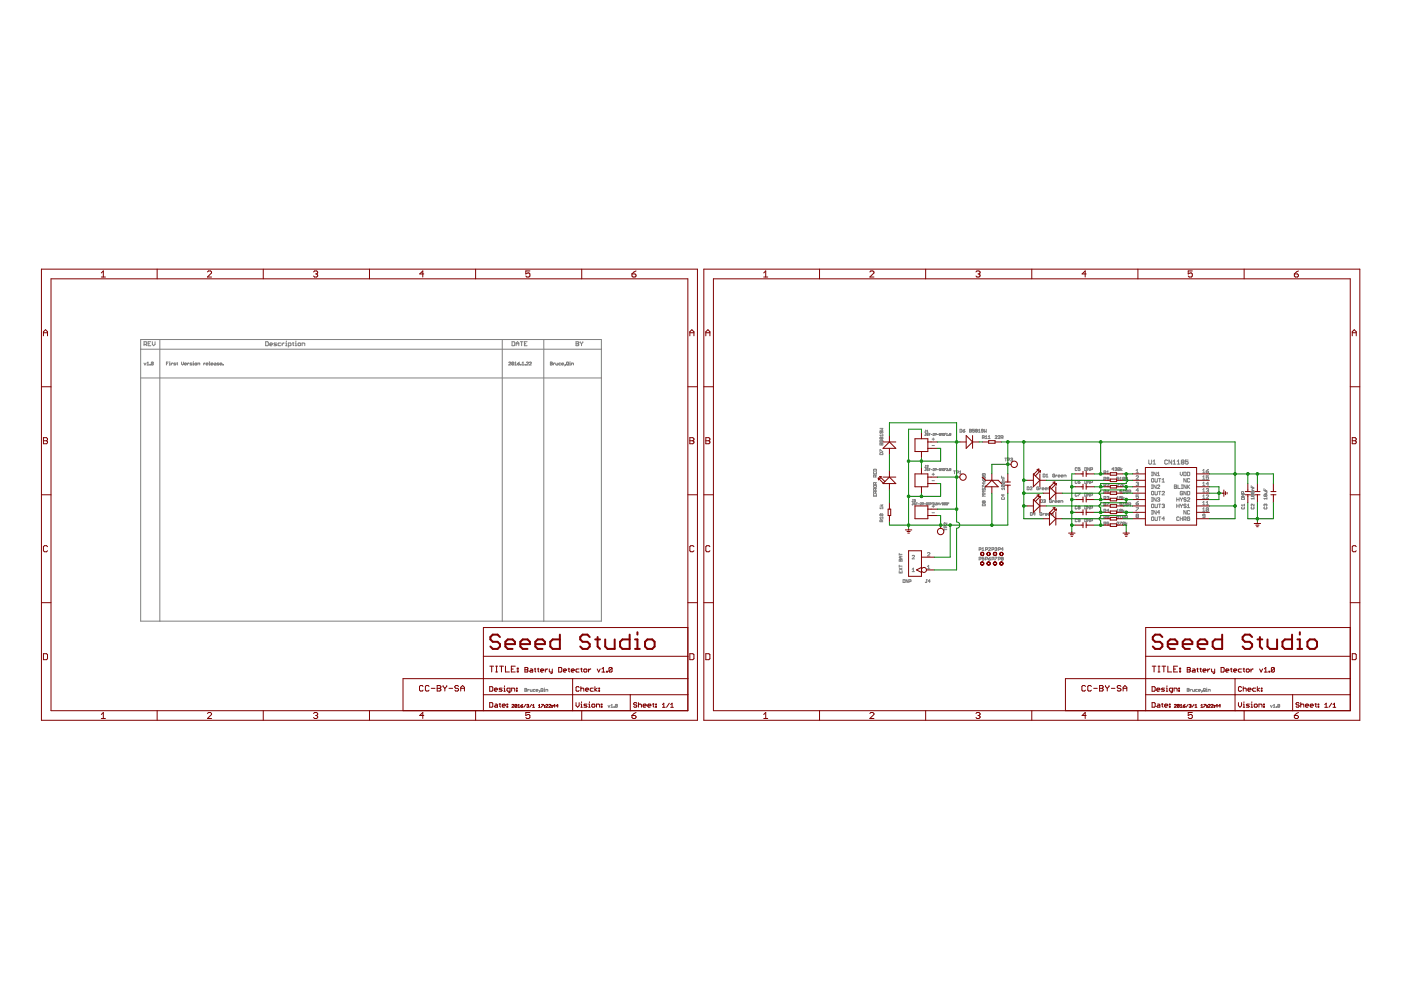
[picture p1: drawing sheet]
<svg xmlns="http://www.w3.org/2000/svg" width="297mm" height="210mm" viewBox="0 0 297 210" stroke-linecap="round" stroke-linejoin="round" font-family="sans-serif">
<g fill="none" stroke="#808080" stroke-width=".21">
<path d="M29.8 72h97.7v59.7h-97.7zM29.8 74h97.7M30.5 77l.2 .4 .2-.4M30.5 73h.5l.1-.4-.1-.1h-.5v.8M30.8 73l.3 .3M31.2 77l.2-.2v.6M31.2 77.4h.4M31.4 72.9h.3M31.8 77.3l.1 .1zM32 72.5h-.6v.8h.6M32.3 72.5v.5l.3 .3 .3-.3v-.5M32.5 76.9l-.1 .5-.3-.1"/>
<path d="M32.5 76.9h-.4v.4M32.5 76.9l-.4 .4M33.9 72v59.7M35.3 77.1h.2M35.7 76.8h-.4v.6M35.9 77.4h.2M35.9 77l.1 .4M36 76.7v.1M36.3 77v.4M36.6 77l-.3 .2M37.3 77h-.4v.2l.4 .1-.4 .1M37.5 77h.2"/>
<path d="M37.6 76.9l.1 .5M38.5 76.8v.4l.2 .2 .2-.2v-.4M39.1 77.2h.4l-.1-.2-.3 .1 .1 .3h.2M39.8 77v.4M40.1 77l-.3 .2M40.7 77h-.3v.2l.3 .1-.4 .1M40.9 77.4h.2M40.9 77l.1 .4M41 76.7v.1M41.3 77.1l.3-.1 .1 .3-.3 .1zM42 77.4v-.4l.4 .1v.3M43.2 77v.4"/>
<path d="M43.5 77l-.3 .2M43.7 77.2h.4l-.1-.2-.3 .1 .1 .3h.2M44.3 77.4h.2M44.3 76.8l.1 .6M44.7 77.2h.5l-.1-.2-.4 .1 .2 .3h.2M45.5 77l.3 .1v.3h-.3v-.2h.3M46.4 77h-.3v.2l.3 .1-.4 .1M46.6 77.2h.4l-.1-.2-.3 .1 .1 .3h.2M47.2 77.3l.1 .1zM56.3 72.5h.4l.2 .1v.6l-.2 .1h-.4zM57.2 73h.6l-.2-.3-.4 .2v.3l.4 .1M58.7 72.7h-.5l-.1 .2 .6 .3-.6 .1"/>
<path d="M59.5 72.7h-.4l-.2 .2 .2 .4h.4M59.8 72.7v.6M60.3 72.7l-.5 .3M60.6 73.3h.2M60.6 72.7h.1v.6M60.7 72.3v.2M61.1 73.3l.6-.1-.1-.5h-.5v.9M62 72.7h.3M62.1 72.6v.6l.2 .1M62.6 73.3h.3M62.6 72.7h.1v.6M62.7 72.3v.2"/>
<path d="M63.3 72.7l.5 .2-.2 .4-.4-.1zM64.1 73.3v-.6h.4l.1 .2v.4M106.5 72v59.7M107.9 76.9h.4l-.4 .5h.4M108.6 72.5h.4l.1 .1v.6l-.1 .1h-.4zM108.9 76.9v.4h-.4M108.9 76.9l-.3-.1-.1 .5M108.9 76.9l-.4 .4M109.1 77.4h.4M109.1 77l.2-.2v.6M109.4 72.9h.6M109.4 73.3v-.6l.3-.2 .3 .2v.6"/>
<path d="M109.7 77.1h.3l.2 .2-.3 .1zM110.2 76.8l-.5 .3M110.3 72.5h.6M110.4 77.3l.1 .1zM110.6 72.5v.8M110.7 77.4h.4M110.7 77l.2-.2v.6M111.2 72.9h.3M111.3 77.3l.1 .1zM111.6 76.9h.4l-.4 .5h.4M111.8 72.5h-.6v.8h.6M112.2 76.9h.4l-.4 .5h.4"/>
<path d="M115.3 72v59.7M116.7 76.8l.4 .1-.1 .5h-.3zM116.7 77.1h.3M117.3 77v.4M117.6 77l-.3 .2M117.8 77l.1 .4h.3v-.4M118.9 77l-.4 .1 .1 .3h.3M119.1 77.2h.4l-.1-.2-.3 .1 .1 .3h.2M119.8 77.3l.1 .1zM119.9 77.4l-.2 .2M120.1 76.9h.4l-.1 .5-.3-.1zM120.3 77.2l.2 .2"/>
<path d="M120.8 77.4h.2M120.8 77l.1 .4M120.9 76.7v.1M121.2 77.4v-.4h.3l.1 .4M122.1 72.5h.5l.1 .1-.1 .3 .1 .3-.1 .1h-.5zM122.1 72.9h.5M123 72.5l.3 .4M123.3 72.9v.4M123.6 72.5l-.3 .4M29.8 80.1h97.7M185.2 99.6l.5-.1 .1 .4h-.6zM186.6 90.8h.6l-.2 .2 .2 .2h-.6"/>
<path d="M186.6 94l.5-.1 .1 .4h-.6zM186.6 93.3v.4h.3v-.4l.3 .1-.1 .3M186.6 95.8v-.4l.6 .4M186.7 96h.4l.1 .4h-.6zM186.9 91.4v.4h-.3l.1-.4h.4v.4M186.9 92.8h-.3l.1 .3 .2-.1M186.9 92.8h.3l-.1 .3-.2-.1M186.9 92.8v.2M186.9 94v.3M187.2 92.1v.4M187.2 92.3h-.6l.2 .2M196.2 91.9h.1"/>
<path d="M196.2 99.4h.1M196.2 91.2h.1M196.2 98.7h.1M196.3 99.4v.3h-.2M196.3 91.9v.3h-.2M196.3 91.2v.4h-.2M196.3 98.7v.3h-.2M196.5 98.7h.3l-.3 .4h.3M196.5 91.6h.3M196.5 91.4l.1-.2v.4M196.8 99.4h-.3l.3 .2-.1 .2-.2-.1M196.8 92h-.3l.3 .2-.1 .1-.2-.1"/>
<path d="M196.9 91.9h.3M196.9 99.4h.3M197.1 91.9v.4M197.1 99.4v.4M197.4 92.1h.3M197.4 99.6h.3M197.6 93.1h.5M197.6 94.5h.5M197.8 99.4h.3l-.3 .4h.3M197.8 92h.3l-.3 .3h.3M197.9 92.9v.4M198.2 92.2h.3v-.2l-.3-.1v.4"/>
<path d="M198.2 99.6h.3v-.2h-.3v.4M198.7 92.1h.3M198.7 99.6h.3M199.4 99.4h-.3l.3 .2-.1 .2-.2-.1M199.4 92l-.2-.1-.1 .1 .3 .2h-.3M199.6 92.3v-.4l.1 .1 .1-.1v.4M199.6 99.8v-.4l.1 .1 .1-.1v.4M200 99.4h.3l-.1 .4h-.2zM200 91.9l.3 .1-.1 .3h-.2zM200.5 91.8l-.1 .2M200.5 99.3l-.1 .2M200.7 99.4h.2l-.2 .4h.2"/>
<path d="M200.7 92.3h.2M200.7 92l.1-.1v.4M201.1 99.8h.1M201.1 92.2l.1 .1zM201.6 99.4v.3h-.3M201.6 92l-.1 .3-.2-.1M201.6 92l-.2-.1-.1 .3M201.6 99.4h-.3v.3M201.6 92l-.3 .2M201.6 99.4l-.3 .3M202.2 99.8h.4M202.4 99.8v.7"/>
<path d="M203.5 91l.4 .1-.1 .5h-.3zM204.2 91.3h.3l.1 .2-.3 .1zM204.6 91l-.4 .3M205.6 91l.4 .1-.1 .5h-.3zM205.6 91.3h.3M206.6 91h-.4v.3h.4l-.1 .3-.3-.1M206.9 91.3v-.3l.3 .1-.1 .2M206.9 91.3v.3l.3-.1-.1-.2M206.9 91.3h.2M207.4 91.6h.5M207.4 91.2l.2-.2v.6M208.3 92.8l.4-.1-.1-.3h-.3v.6"/>
<path d="M208.5 91.3l-.4-.1 .1-.2 .3 .1v.4h-.4M208.5 92.8l.2 .2M208.7 91v.6l.2-.2 .2 .2v-.6M208.9 92.6l.2-.2v.6M208.9 93h.4M209.5 93h.4M209.5 92.6l.2-.2v.6M211 92.5h.4l-.4 .5h.4M211.6 92.5h.4l-.4 .5h.4M212.2 92.8l.5-.1-.1-.3h-.4v.6M212.4 92.8l.3 .2M213 97.1h.4"/>
<path d="M213.2 97.1v.6M213.7 97.5l.4-.1-.1-.3h-.3v.6M214.3 97.2l.3-.1v.3M214.5 97.4h.1M214.6 97.4v.3l-.3-.1M228.4 99.3h-.4v.5l.4-.1M229 99.2h-.4v.3h.4l-.1 .3-.3-.1M230 99.2l.4 .1-.1 .5h-.3zM231 99.2v.6l-.4-.6v.6M231.2 99.6h.3l.1-.3-.4-.1v.6M236.2 99.5h-.5l.4-.3v.6M236.4 99.3l.3-.1v.3"/>
<path d="M236.6 99.5h.1M236.7 99.5v.3l-.3-.1M237.4 99.3l-.3-.1-.1 .5M237.4 99.3l-.1 .5-.3-.1M237.4 99.3l-.4 .4M237.6 99.2v.6M237.9 99.4l-.3 .2 .3 .2M240.9 99.8l.2-.3v.8M243.6 97.5v.8l.1 .1 .5-.1v-.8M244.5 98.4h.5M244.5 97.8l.2-.3v.9M247.5 97.7l-.1-.2-.4 .2v.6l.1 .1 .4-.1"/>
<path d="M248.4 97.5v.9l-.6-.9v.9M248.7 98.4h.6M248.7 97.8l.3-.3v.9M249.6 98.4h.6M249.6 97.8l.3-.3v.9M250.6 98l-.1-.2 .1-.3 .4 .2-.1 .3M250.6 98l-.1 .1 .1 .3 .4-.1-.1-.3M250.6 98h.3M251.9 97.5h-.6v.5l.5-.2 .1 .5-.1 .1-.5-.1M255 99.8l.2-.3v.8M255.7 99.9h.4l.1 .2-.3 .2zM256.2 99.5l-.5 .4"/>
<path d="M185.2 100.1v.4h.6v-.4M185.2 104.8v.4h.6v-.4M185.3 102.9h.4l.1 .3-.5 .1zM185.5 100.3v.2M185.5 105v.2M185.6 101.1l-.1-.4-.3 .1v.3h.6M185.6 103.9l-.1-.4-.3 .2v.2h.6M185.6 102.7l-.1-.4-.3 .1v.3h.6M185.6 104.6l-.1-.4-.3 .1v.3h.6M185.8 100.7l-.2 .2M185.8 104.2l-.2 .2M185.8 103.5l-.2 .2"/>
<path d="M185.8 102.3l-.2 .2M186.6 107.3h.6M186.7 109h.4v.4M186.7 109l-.1 .3 .5 .1M186.7 109l.4 .4M186.8 107l.2 .3 .2-.3M187 110.6l-.1-.4-.3 .1v.3h.6M187.2 109.8h-.6l.2 .2M187.2 107.5v.4M187.2 109.6v.4M187.2 107.7h-.6l.2 .2M187.2 110.2l-.2 .2"/>
<path d="M190.6 117.3v.4M190.6 118.7l.6-.1 .1 .4h-.7zM190.6 119.8v.4M190.6 117.5h.7M190.9 117.9v.5M190.9 118.7v.3M191.3 117.9h-.5l-.2 .3 .2 .2h.5M193.4 117.9l.1-.1 .4 .1-.5 .6h.5M193.5 105.9h.1M193.5 106.6h.1M193.6 105.9v.4h-.2M193.6 106.6v.4h-.2"/>
<path d="M193.8 106l.2-.1v.3M193.9 106.2h.1M194 106.2v.2l-.2-.1M194.1 106.7h-.3l.3 .2-.1 .1h-.2M194.2 106.6h.3M194.4 106.6v.4M194.7 106.8h.2M195.1 106.7h.3l-.3 .3h.3M195.5 106.9l.3-.1-.1-.2h-.2v.4M196 106.8h.3M196.4 106.6l.3 .1-.1 .3h-.2zM196.6 117.3l.2-.1 .3 .1-.5 .6h.5"/>
<path d="M196.8 106.6h.2M196.8 107h.2M196.9 106.6v.4M197.1 106.9l.3-.1v-.2h-.3v.4M197.6 100.6h.5M197.6 101.9h.5M197.6 107.4h.5M197.6 108.7h.5M197.7 106.6l-.1 .2M197.8 106.7h.3l-.3 .3h.3M197.9 100.3v.5M197.9 107.1v.5"/>
<path d="M198.2 107h.1M198.7 106.6h-.2v.2h.2v.2h-.2M199.2 106.8h-.3l.2-.2v.4M199.6 106.6l-.3 .4M200 106.8h-.2v-.2l.2 .1v.3h-.2M200.2 112.3h.5M200.2 112.1v.4M200.5 106.7h-.3v.3M200.5 106.7v.3h-.3M200.5 106.7l-.3 .3M200.6 111.9v-.3l-.4-.1v.4h.5M200.6 106.6l.3 .1v.3h-.3z"/>
<path d="M200.7 110.8v.5l-.4-.5-.1 .2v.3M201.1 106.6v.2M202.8 100.2l.4-.1-.1-.3h-.3v.7M203.4 100.5h.4M203.4 100.1l.2-.3v.7M207.6 118.6l.4-.1-.1-.3h-.3v.6M207.6 116.5l.4-.1-.1-.3h-.3v.6M208.2 116.3l.2-.2v.6M208.2 116.7h.4M208.3 101.7l.3 .4M208.4 103.5v.4l.2-.1 .1-.3 .2 .2-.1 .2M208.4 106.8h.4l.1 .4h-.6z"/>
<path d="M208.6 100.4v.3h-.3l.1-.3h.4v.4M208.6 106.3h-.3l.1 .3 .2-.1M208.6 106.3h.3l-.1 .3-.2-.1M208.6 101.2h-.3l.1 .3 .2-.2M208.6 101.2v.1M208.6 102.3v.4l-.3-.3h.6M208.6 106.3v.2M208.6 101.2h.3l-.1 .3-.2-.2M208.6 118.2h-.4v.3h.4l-.1 .3-.3-.1M208.7 101.7l.2 .1-.1 .3h-.2zM208.9 102.9v.4l-.5-.4-.1 .4M208.9 104.8h-.6l.2 .2-.2 .2h.6"/>
<path d="M208.9 104.2h-.6l.2 .2-.2 .2h.6M209 118.6l.4-.1-.1-.3h-.3v.6M209 116.5l.4-.1-.1-.3h-.3v.6M209.6 118.5h.3l.1 .2-.3 .1zM209.6 116.2h.4l-.4 .5h.4M210 118.2l-.4 .3M210.3 118.6h.3l.1-.3-.4-.1v.6M210.3 116.5h.3l.1-.3-.4-.1v.6M210.9 116.2l.3-.1v.3M210.9 118.2h.4l-.4 .6M211.1 116.4h.1M211.2 116.4v.3l-.3-.1"/>
<path d="M211.7 118.6h.3l.1-.3-.4-.1v.6M211.7 116.5h.3l.1-.3-.4-.1v.6M212.3 100.9v.4h.7M212.4 118.5v-.3l.3 .1-.1 .2M212.4 118.5h.2M212.4 118.5v.3l.3-.1-.1-.2M212.4 102.8l-.1 .3 .6 .1M212.4 105.5v.4h.5v-.4M212.4 102.8l.5 .4M212.4 102.2h.5v.4M212.4 102.8h.5v.4M212.4 102.2v.4h.5"/>
<path d="M212.4 102.2l.5 .4M212.7 101.1v.2M212.7 104.8v.5l-.4-.4h.7M212.7 116.4h-.4l.3-.3v.6M213 103.6h-.7l.3 .2M213 103.4v.4M213 101.6l-.4 .1v.3h.4M217.8 103.2l.4 .1-.1 .5h-.3zM218.4 103.3h.4l-.4 .5h.4M218.5 108.7l.4 .1-.1 .5h-.3zM219.5 109h-.4l.3-.3v.6M220.2 103.3h-.4l.1 .5 .3-.1v-.2h-.2"/>
<path d="M220.5 103.4v.4M220.6 105.9l.4 .1-.1 .6h-.3zM220.7 103.4l-.2 .2M220.9 108.8h-.4l.1 .5 .3-.1v-.2h-.2M221 103.6h.4l-.1-.2-.3 .1 .1 .3h.2M221.1 108.9v.4M221.2 100.5l.4 .1-.1 .5h-.3zM221.2 106l.3-.1v.4M221.4 106.3h.1M221.4 108.9l-.3 .2M221.5 106.3v.3l-.3-.2M221.6 103.6h.4l-.1-.2-.3 .1 .1 .3h.2"/>
<path d="M221.6 109.1h.4v-.2l-.4 .1v.2l.4 .1M221.8 101.1h.4M221.8 100.7l.2-.2v.6M222.2 103.8v-.4h.3l.1 .4M222.3 109.1h.4l-.1-.2-.3 .1v.2l.3 .1M222.9 109.3v-.4h.3l.1 .4M222.9 106h-.4l.1 .6 .3-.2v-.1h-.2M223.2 106.2v.4M223.5 106.2l-.3 .2M223.6 100.6h-.4l.1 .5 .3-.1v-.2h-.2M223.7 106.4h.4l-.1-.2-.3 .1 .1 .3h.2M223.8 100.7v.4"/>
<path d="M224.1 100.7l-.3 .2M224.3 106.4h.4l-.1-.2-.3 .1 .1 .3h.2M224.3 100.9h.5l-.1-.2-.4 .1 .2 .3h.2M224.9 106.6v-.4h.3l.1 .4M225 100.9h.4l-.1-.2-.3 .1v.2l.3 .1M225.6 101.1v-.4l.4 .1v.3M228.4 110.1h-.4v.4h.4M228.4 107.4h-.4v.5l.4-.1M228.4 104.7h-.4v.5l.4-.1M228.4 102h-.4v.5l.4-.1M228.6 104.6h.4l-.4 .6M228.6 102.2h.3l.1 .2-.3 .1z"/>
<path d="M228.7 107.6v-.3l.3 .1-.1 .2M228.7 107.6v.3l.3-.1-.1-.2M228.7 107.6h.2M229 110.3h-.3v-.3l.3 .1v.4h-.4M229 101.9l-.4 .3M230 107.3l.4 .1-.1 .5h-.3zM230 104.6l.4 .1-.1 .5h-.3zM230 101.9l.4 .1-.1 .5h-.3zM230 110l.4 .1-.1 .5h-.3zM231 101.9v.6l-.4-.6v.6M231 104.6v.6l-.4-.6v.6M231 107.3v.6l-.4-.6v.6"/>
<path d="M231 110v.6l-.4-.6v.6M231.2 102.3h.3l.1-.3-.4-.1v.6M231.2 107.7l.4-.1-.1-.3h-.3v.6M231.2 105h.3l.1-.3-.4-.1v.6M231.2 110.4h.3l.1-.3-.4-.1v.6M234.1 100.2l.4-.1-.1-.3h-.3v.7M234.1 103l.4-.1-.1-.3h-.3v.6M234.1 105.7l.4-.1-.1-.3h-.3v.6M234.1 108.4l.4-.1-.1-.3h-.3v.6M234.1 101.6l.4-.1-.1-.3h-.3v.6M234.1 104.3l.4-.1-.1-.3h-.3v.6M234.1 107l.4-.1-.1-.3h-.3v.6"/>
<path d="M234.1 109.7h.3l.1-.3-.4-.1v.6M234.1 111.1h.3l.1-.3-.4-.1v.6M234.3 100.2l.2 .3M234.3 103l.2 .2M234.3 105.7l.2 .2M234.3 108.4l.2 .2M234.3 101.6l.2 .2M234.3 104.3l.2 .2M234.3 107l.2 .2M234.3 109.7l.2 .2M234.3 111.1l.2 .2M234.7 102.7h.4l-.4 .5h.4"/>
<path d="M234.7 105.4l.3-.1v.3M234.7 104.2h.3l.1 .2-.3 .1zM234.7 106.6h.4l-.4 .6M234.7 100.1l.2-.3v.7M234.7 100.5h.4M234.8 109.6v-.3l.3 .1-.1 .2M234.8 109.6v.3h.3l-.1-.3M234.8 109.6h.2M234.9 105.6h.1M235 105.6v.3l-.3-.1M235.1 108.3h-.4l.3-.3v.6M235.1 101.5h-.3v-.3l.3 .1v.4h-.4"/>
<path d="M235.1 110.7h-.4v.3h.4l-.1 .3-.3-.1M235.1 103.9l-.4 .3M236.8 110.8h.4l-.4 .5h.4M236.8 105.5l.2-.2v.6M236.8 108.2l.2-.2v.6M236.8 102.7h.4l-.4 .5h.4M236.8 105.9h.4M236.8 108.6h.4M237.2 101.2h-.4v.3h.4l-.1 .3-.3-.1M237.2 109.3h-.4v.3h.4l-.1 .3h-.3M237.4 110.7h.4l-.4 .6M237.4 101.4l.2-.2v.6"/>
<path d="M237.4 109.5l.2-.2v.6M237.4 102.7h.4l-.4 .5h.4M237.4 101.8h.4M237.4 109.9h.4M237.5 108.3v-.3l.3 .1-.1 .2M237.5 108.3v.3l.3-.1-.1-.2M237.5 108.3h.2M237.8 105.3h-.4v.3h.4l-.1 .3-.3-.1M237.9 103.9h-.5v.3h.5l-.1 .3-.4-.1M237.9 106.6h-.5v.3h.5l-.1 .3-.4-.1M238 102.6v.6M238 105.3v.6"/>
<path d="M238 108v.6M238.1 106.8l.2-.2v.6M238.1 104.5h.4M238.1 104.1l.2-.2v.6M238.1 107.2h.4M238.3 102.8l-.3 .2 .3 .2M238.3 105.5l-.3 .2 .3 .2M238.3 108.2l-.3 .2 .3 .2M238.4 110.8h-.4v.4M238.4 101.3l-.3-.1-.1 .5M238.4 109.4h-.4v.5M238.4 101.3l-.1 .5-.3-.1"/>
<path d="M238.4 109.4v.5h-.4M238.4 110.8v.4h-.4M238.4 101.3l-.4 .4M238.4 109.4l-.4 .5M238.4 110.8l-.4 .4M238.7 101.6l.4-.1-.1-.3h-.3v.6M238.7 109.7h.3l.1-.3-.4-.1v.6M238.7 110.7v.6M238.9 101.6l.2 .2M238.9 109.7l.2 .2M239 110.9l-.3 .2 .3 .2M239.1 104l-.3-.1-.1 .5"/>
<path d="M239.1 106.7l-.3-.1-.1 .5M239.1 104l-.1 .5-.3-.1M239.1 106.7l-.1 .5-.3-.1M239.1 104l-.4 .4M239.1 106.7l-.4 .4M239.3 104.3h.3l.1-.3-.4-.1v.6M239.3 107l.4-.1-.1-.3h-.3v.6M239.5 104.3l.2 .2M239.5 107l.2 .2M240.9 101l.1-.1 .4 .1-.5 .6h.5M240.9 106.7h.4l.1 .2-.4 .1zM240.9 100.3h.5"/>
<path d="M240.9 102.4l.4-.2 .1 .2-.1 .2M240.9 107.7h.5l-.5 .7M241 109.4l-.1-.1 .1-.3 .4 .1-.1 .3M241 109.4l-.1 .1 .1 .2 .4-.1-.1-.2M241 109.4h.3M241.1 102.6h.2M241.3 102.6l.1 .1-.1 .3-.4-.2M241.4 104.9h-.5v.4l.2-.1 .3 .1-.1 .4-.4-.1M241.4 103.9h-.5l.4-.3v.7M241.4 106.3l-.5 .4M244.1 103.6h.3M244.1 106.3h.3"/>
<path d="M244.1 101.6l.2-.1 .3 .1-.1 .6-.4-.1zM244.1 102.8h.3M244.1 100.9h.3M244.1 100.1h.3M244.1 109.7l.2-.1 .3 .1-.1 .7-.4-.2zM244.1 105.5h.3M244.1 109h.3M244.1 108.2h.3M244.3 104.2l.3 .1-.1 .6-.4-.1zM244.3 106.9l.3 .1-.1 .6-.4-.1zM244.3 100.1v.8M244.3 102.8v.8"/>
<path d="M244.3 105.5v.8M244.3 108.2v.8M244.9 101.5l.1 .7 .4-.1v-.6M244.9 104.2l.1 .7 .4-.1v-.6M244.9 106.9v.6l.1 .1 .4-.1v-.6M244.9 109.6l.1 .8 .4-.2v-.6M245.1 100.1v.8l-.5-.8v.8M245.1 102.8v.8l-.5-.8v.8M245.1 105.5v.8l-.5-.8v.8M245.1 108.2v.8l-.5-.8v.8M245.4 103l.1-.2 .4 .2-.5 .6h.5M245.4 100.9h.5"/>
<path d="M245.4 100.4l.2-.3v.8M245.4 105.7l.3-.2 .2 .2-.2 .2M245.6 104.2h.5M245.6 106.9h.5M245.6 101.5h.5M245.6 105.9h.1M245.6 109.6h.5M245.7 105.9l.2 .1-.2 .3-.3-.1M245.9 108.6h-.5l.3-.4v.8M245.9 101.5v.7M245.9 104.2v.7M245.9 106.9v.7"/>
<path d="M245.9 109.6v.8M246.4 101.7l.2-.2v.7M246.4 104.3l.1-.1 .4 .1-.5 .6h.5M246.4 107l.4-.1 .1 .1-.1 .3M246.4 102.2h.5M246.6 107.3h.2M246.8 107.3l.1 .1-.1 .2-.4-.1M246.9 110h-.5l.4-.4v.8M249 102.8l.5 .2-.1 .6h-.4zM249 103.2h.4M249.5 107.3h.5M249.5 105.9h.5"/>
<path d="M249.5 105.5v.8M249.5 106.9v.7M249.7 102.8v.8h.5M250 109.7l-.1-.1-.4 .1v.5l.1 .2 .4-.2M250 105.5v.8M250 106.9v.7M250.2 100.1v.5l.3 .3 .2-.3v-.5M250.2 105.5l.3 .4M250.2 106.9l.3 .4M250.2 109.6v.8M250.2 110h.5M250.5 103.6h.2"/>
<path d="M250.5 102.8h.2M250.5 105.9v.4M250.5 107.3v.3M250.6 102.8v.8M250.7 104.3l-.1-.1-.4 .1v.5l.4 .1 .1-.3h-.2M250.7 105.5l-.2 .4M250.7 106.9l-.2 .4M250.7 109.6v.8M251 100.1l.5 .1-.1 .7h-.4zM251 110.1l.5-.1-.1-.4h-.4v.8M251.2 110.1l.3 .3M251.5 105.7l-.1-.2-.4 .2 .1 .2 .4 .1-.1 .3-.4-.1"/>
<path d="M251.5 107l-.1-.1-.4 .1 .1 .3 .4 .1-.1 .2-.4-.1M251.5 101.5v.7l-.5-.7v.7M251.5 102.8v.8l-.5-.8v.8M251.5 104.2v.7l-.5-.7v.7M251.5 108.2v.8l-.5-.8v.8M251.7 100.1l.5 .1-.1 .7h-.4zM251.7 102.8v.8M251.7 104.2l.5 .1-.1 .6h-.4zM251.7 105.7l.2-.2 .3 .2-.5 .6h.5M251.7 107.6h.5M251.7 107.1l.3-.2v.7M251.9 103.2l.3 .4"/>
<path d="M252.2 101.6l-.1-.1-.4 .1 .2 .6 .3-.1M252.2 108.4l-.1-.2-.4 .2 .2 .6 .3-.1M252.2 109.7l-.1-.1-.4 .1 .2 .7 .3-.2v-.2h-.2M252.2 102.8l-.5 .5M255 101.6h.5M255 104.3h.5M255 107h.5M255 105.7h.5M255 100.3h.5M255 103h.5M255 105.2l.2-.3v.8M255 101.1l.2-.2v.7"/>
<path d="M255 102.5l.2-.3v.8M255 103.8l.2-.2v.7M255 106.6l.2-.3v.7M255 107.9l.2-.2v.7M255 108.4h.5M255.5 109.4l-.5-.1 .1-.3 .4 .1v.5h-.5M255.7 103.7l.4-.1 .1 .1-.1 .2M255.7 107h.5M255.7 105.1l.2-.2 .3 .2-.5 .6h.5M255.7 106.6l.3-.3v.7M256 103.9h.1M256.1 103.9l.1 .2-.1 .2-.4-.1"/>
<path d="M256.2 100.9h-.5v.3l.3-.1 .2 .1-.1 .4-.4-.1M256.2 102.6h-.5l.4-.4v.8M256.2 107.8l-.3-.1-.2 .6M256.2 107.8l-.1 .6-.4-.1M256.2 107.8l-.5 .5M263.2 104.8h.6l-.6 .5h.6M263.3 105.5h.4l.1 .4h-.6zM263.3 107.5v.4l.5-.1-.1-.3M263.7 104.6l-.2-.4-.3 .1v.3h.6M263.8 106.9v.4M263.8 107.1h-.6l.2 .2M265.3 103v.4h.6"/>
<path d="M265.4 104.8v.5h.4M265.4 104.8h.4v.5M265.4 104.2v.4h.4M265.4 104.2h.4v.4M265.4 107.5v.4h.4v-.4M265.4 104.8l.4 .5M265.4 104.2l.4 .4M265.6 103.2v.2M265.9 103.6l-.4 .1v.3h.4M265.9 105.7h-.6l.2 .2M265.9 105.5v.4M265.9 106.9v.4l-.4-.4-.2 .1 .1 .3"/>
<path d="M268 103.6v.4h.6M268.1 104.8l-.1 .4 .5 .1M268.1 104.8l.5 .1-.1 .4M268.1 107.5v.4l.5-.1-.1-.3M268.1 104.8l.4 .5M268.2 104.2h.4l-.1 .4h-.3M268.3 107h.3l-.1 .3M268.3 107h-.3l.1 .3M268.3 103.8v.2M268.3 107v.1M268.6 105.7h-.6l.2 .2M268.6 105.5v.4"/>
<path d="M190.6 121.1v.4h.7v-.4M190.6 120.4l.7 .5M190.6 120h.7M190.9 121.3v.2M191.3 120.4l-.7 .5M191.5 122.9l.4 .1-.1 .5h-.3zM192.5 122.9v.6l-.4-.6v.6M192.7 123.3h.3l.1-.3-.4-.1v.6M193.4 120.7l.3-.2v.7M193.4 121.2h.5M196.4 122.9h.2M196.5 122.9v.5h-.3"/>
<path d="M196.6 120.1l.3-.2v.7M196.6 120.6h.5M197.2 123.2h-.4l.3-.3v.6M111.3 146l.4 .1-.1 .5h-.3zM111.3 146.3h.3M111.9 146.2v.4M112.2 146.2l-.3 .2M112.4 146.2l.1 .4h.3v-.4M113.5 146.2l-.5 .1 .1 .3h.4M113.7 146.4h.4l-.1-.2-.3 .1 .1 .3h.2M114.4 146.5l.1 .1zM114.5 146.6l-.2 .2"/>
<path d="M114.8 146l.3 .1-.1 .5-.3-.1zM114.9 146.4l.2 .2M115.3 146.6h.2M115.3 146.2l.1 .4M115.4 145.9v.1M115.7 146.6v-.4h.4v.4M128.9 149.6l.2 .4 .2-.4M129.5 149.6l.2-.2v.6M129.5 150h.4M130.2 149.9l.1 .1zM130.9 149.5v.4h-.4M130.9 149.5h-.4v.4"/>
<path d="M130.9 149.5l-.4 .4M251.7 146l.4 .1-.1 .5h-.3zM251.7 146.3h.3M252.3 146.2v.4M252.6 146.2l-.3 .2M252.9 146.2v.4h.4v-.4M253.9 146.2l-.4 .1 .1 .3h.3M254.1 146.4h.4l-.1-.2-.3 .1 .1 .3h.2M254.8 146.5l.1 .1zM254.9 146.6l-.2 .2M255.2 146l.3 .1-.1 .5-.3-.1zM255.3 146.4l.2 .2"/>
<path d="M255.8 146.6h.2M255.8 146.2l.1 .4M255.9 145.9v.1M256.2 146.6v-.4h.3l.1 .4M269.3 149.6l.3 .4 .1-.4M270 150h.4M270 149.6l.2-.2v.6M270.6 149.9l.1 .1zM271.3 149.5v.4h-.4M271.3 149.5l-.3-.1-.1 .5M271.3 149.5l-.4 .4"/>
</g>
<g fill="none" stroke="#800000" stroke-width=".21">
<path d="M8.8 57.1h139.1v95.6h-139.1zM10.8 59.1h135v91.6h-135zM21.5 58.7h.9M21.5 57.9l.4-.5v1.3M33.3 57.1v2M44 57.7l.2-.3h.4l.3 .3v.2l-.9 .8h.9M55.8 57.1v2M66.5 57.7l.2-.3h.4l.3 .3-.3 .4M66.9 58.1h.2M67.1 58.1l.3 .2-.3 .4h-.4l-.2-.2M78.3 57.1v2M89.9 58.1h-.9l.6-.7v1.3"/>
<path d="M100.8 57.1v2M112.4 57.4h-.9v.7l.4-.2 .5 .2v.4l-.3 .2h-.4l-.2-.2M123.3 57.1v2M134 58.1h.6l.3 .4-.3 .2h-.4l-.2-.2zM134.9 57.4l-.9 .7M149.2 57.1h139.1v95.6h-139.1zM151.3 59.1h135v91.6h-135zM161.9 57.9l.4-.5v1.3M161.9 58.7h.9M173.8 57.1v2M184.4 57.7l.2-.3h.5l.2 .3v.2l-.9 .8h.9M196.3 57.1v2"/>
<path d="M206.9 57.7l.2-.3h.5l.2 .3-.2 .4M207.3 58.1h.3M207.6 58.1l.2 .2-.2 .4h-.5l-.2-.2M218.8 57.1v2M230.3 58.1h-.9l.7-.7v1.3M241.3 57.1v2M252.8 57.4h-.9v.7l.4-.2 .5 .2v.4l-.2 .2h-.5l-.2-.2M263.8 57.1v2M274.4 58.1h.7l.2 .4-.2 .2h-.5l-.2-.2zM275.3 57.4l-.9 .7M9.2 70.5h.9M9.2 71.2v-.9l.5-.4 .4 .4v.9"/>
<path d="M146.3 70.5h.8M146.3 71.2v-.9l.4-.4 .4 .4v.9M149.6 71.2v-.9l.5-.4 .4 .4v.9M149.6 70.5h.9M286.7 70.5h.8M286.7 71.2v-.9l.4-.4 .4 .4v.9M8.8 82h2M9.2 92.8h.7l.2 .2-.2 .5 .2 .4-.2 .2h-.7zM9.2 93.5h.7M145.8 82h2.1M146.3 92.8h.6l.2 .2-.2 .5 .2 .4-.2 .2h-.6zM146.3 93.5h.6"/>
<path d="M149.2 82h2.1M149.6 92.8h.7l.2 .2-.2 .5 .2 .4-.2 .2h-.7zM149.6 93.5h.7M187.2 95.1l1.4-1.4 1.3 1.4zM187.2 93.7h2.7M188.6 92.4v1.3M188.6 95.1v1.3M188.6 99.8v1.4M194 93h2.7v2.7h-2.7zM195.4 91.7v1.3M195.4 95.7v1.4M195.4 99.1v1.4"/>
<path d="M196.7 95.1h2.1M196.7 93.7h2.1M203.5 93.7h1.4M204.9 92.4l1.3 1.3-1.3 1.4zM206.2 93.7h1.4M206.2 92.4v2.7M208.3 93.7h1.3M209.6 93.4h1.4v.6h-1.4zM211 93.7h1.3M213.7 98.4h.7M220.3 99.5l-1.1 1.1M220.3 99.5h-.4"/>
<path d="M220.3 99.5l-.1 .4 .4-.1M220.6 99.8l-1.1 1.1M220.6 99.8l-.1 .4M229.6 99.9v1.1M230.3 99.9v1.1M242.8 99.1h10.9v12.2h-10.9zM286.3 82h2M286.7 92.8h.6l.2 .2-.2 .5 .2 .4-.2 .2h-.6zM286.7 93.5h.6M8.8 104.9h2M10.1 115.9l-.2-.2h-.5l-.2 .2v.9l.2 .2h.5l.2-.2M145.8 104.9h2.1"/>
<path d="M147.1 115.9l-.2-.2h-.4l-.2 .2v.9l.2 .2h.4l.2-.2M149.2 104.9h2.1M150.5 115.9l-.2-.2h-.4l-.3 .2v.9l.3 .2h.4l.2-.2M186.2 101.4l1.1 1M186.2 101.4l.1 .4M186.5 101l.1 .4h-.4M186.5 101l1.1 1.1M186.5 101l.4 .1M187.2 101.2h2.7M188.3 107.9h.5v1.4h-.5zM188.6 101.2l1.3 1.3-2.6-.1M188.6 101.2l-1.3 1.2"/>
<path d="M188.6 102.5v1.4M188.6 106.6v1.3M188.6 109.3v1.4M192 112.4h1.3M192.3 112.7h.7M192.5 113h.3M192.6 116.8h2.8v5.4h-2.8zM192.6 112v.4M194 100.5h2.7v2.7h-2.7zM194 107.3h2.7v2.7h-2.7zM195.4 103.2v1.4M195.4 118.1h2.7"/>
<path d="M196.7 102.5h2.1M196.7 101.2h2.1M196.7 107.9h2.1M196.7 109.3h2.1M199.4 111.3v.7M202.8 101.2h.7M208.3 101.2l.6 .6h2.7l.7 .7M210.3 101.8l1.3 1.4h-2.7zM210.3 100.5v1.3M210.3 103.2v1.4M213.1 102.9h1.1M213.1 102.2h1.1"/>
<path d="M213.7 100.5v1.7M213.7 102.9v1.7M217.7 101.8h1.4M217.7 107.3h1.4M219.2 106l-.1 2.6 1.4-1.3M219.2 106l1.3 1.3M219.5 100.9l-.4-.4v2.7l1.4-1.4M219.5 100.9l1 .9M220.3 104.9l-1.1 1.1M220.3 104.9l-.4 .1M220.3 104.9l-.1 .4 .4-.1M220.5 101.8h1.3"/>
<path d="M220.5 107.3h1.3M220.5 100.5v2.7M220.5 105.9v2.7M220.6 105.2l-1.1 1.1M220.6 105.2l-.1 .4M221.1 104.6h1.4M221.1 110h1.4M222.5 108.6l1.4 1.4-1.4 1.3zM222.5 103.2l1.4 1.4-1.4 1.3zM223.6 102.2l-1 1.1M223.6 102.2l-.4 .1M223.6 102.2v.4l.4-.1"/>
<path d="M223.6 107.6l-1 1.1M223.6 107.6l-.4 .1M223.6 107.6v.4l.4-.1M223.9 104.6h1.3M223.9 110h1.3M223.9 103.2v2.7M223.9 108.6v2.7M224 102.5l-1.1 1.1M224 102.5l-.1 .4M224 107.9l-1.1 1.1M224 107.9l-.1 .5M226.6 113h1.3"/>
<path d="M226.9 113.4h.7M227.1 113.7h.3M227.2 112.7v.3M227.9 111.3h1.7M227.9 100.5h1.7M227.9 103.2h1.7M227.9 105.9h1.7M227.9 108.6h1.7M229.6 102.7v1M229.6 105.4v1M229.6 108.1v1.1M229.6 110.8v1.1"/>
<path d="M230.3 111.3h1.7M230.3 100.5h1.7M230.3 103.2h1.7M230.3 105.9h1.7M230.3 108.6h1.7M230.3 102.7v1M230.3 105.4v1M230.3 108.1v1.1M230.3 110.8v1.1M234 111.3h1.4M234 100.5h1.4M234 101.8h1.4"/>
<path d="M234 103.2h1.4M234 104.6h1.4M234 105.9h1.4M234 107.3h1.4M234 110h1.4M234 108.6h1.4M235.4 100.2h1.3v.6h-1.3zM235.4 101.6h1.3v.5h-1.3zM235.4 102.9h1.3v.6h-1.3zM235.4 104.3h1.3v.5h-1.3zM235.4 105.6h1.3v.6h-1.3zM235.4 107h1.3v.5h-1.3z"/>
<path d="M235.4 108.4h1.3v.5h-1.3zM235.4 109.7h1.3v.6h-1.3zM235.4 111.1h1.3v.5h-1.3zM236.7 111.3h1.4M236.7 100.5h1.4M236.7 101.8h1.4M236.7 103.2h1.4M236.7 104.6h1.4M236.7 105.9h1.4M236.7 107.3h1.4M236.7 110h1.4M236.7 108.6h1.4"/>
<path d="M238.1 113h1.4M238.4 113.4h.7M238.6 113.7h.4M238.8 112.7v.3M240.1 100.5h2.7M240.1 101.8h2.7M240.1 103.2h2.7M240.1 104.6h2.7M240.1 105.9h2.7M240.1 107.3h2.7M240.1 110h2.7M240.1 108.6h2.7"/>
<path d="M253.7 100.5h2.7M253.7 101.8h2.7M253.7 103.2h2.7M253.7 104.6h2.7M253.7 105.9h2.7M253.7 107.3h2.7M253.7 110h2.7M253.7 108.6h2.7M259.1 104.6h.4M259.5 103.9v1.3M259.8 104.2v.7M260.2 104.4v.3"/>
<path d="M264 104.9h1.1M264 104.2h1.1M264.6 102.5v1.7M264.6 104.9v1.7M265.9 111h1.4M266 104.9h1.1M266 104.2h1.1M266.3 111.3h.6M266.4 111.7h.4M266.6 102.5v1.7M266.6 104.9v1.7M266.6 110.7v.3"/>
<path d="M269.5 104.9h1M269.5 104.2h1M270 102.5v1.7M270 104.9v1.7M286.3 104.9h2M287.5 115.9l-.2-.2h-.4l-.2 .2v.9l.2 .2h.4l.2-.2M8.8 127.8h2M9.2 138.6h.7l.2 .2v.9l-.2 .2h-.7zM102.5 139.1h43.3M145.8 133.1h-43.3v17.6M145.8 127.8h2.1M146.3 138.6h.6l.2 .2v.9l-.2 .2h-.6z"/>
<path d="M149.2 127.8h2.1M149.6 138.6h.7l.2 .2v.9l-.2 .2h-.7zM195.4 120.3l-1.1 .5 1.1 .6M196.4 120.8h1.7M242.9 139.1h43.4M286.3 133.1h-43.4v17.6M286.3 127.8h2M286.7 138.6h.6l.2 .2v.9l-.2 .2h-.6zM21.5 152.3h.9M21.5 151.5l.4-.4v1.2M33.3 150.7v2M44 151.3l.2-.2h.4l.3 .2v.2l-.9 .8h.9"/>
<path d="M55.8 150.7v2M66.5 151.3l.2-.2h.4l.3 .2-.3 .4M66.9 151.7h.2M67.1 151.7l.3 .2-.3 .4h-.4l-.2-.2M78.3 150.7v2M89.7 145.5l-.2-.1h-.4l-.2 .1v.8l.2 .2h.4l.2-.2M89.9 151.7h-.9l.6-.6v1.2M91 145.5l-.2-.1h-.4l-.2 .1v.8l.2 .2h.4l.2-.2M91.4 145.9h.8M92.7 145.9h.6M92.7 145.4h.6l.2 .1-.2 .4 .2 .4-.2 .2h-.6zM93.9 145.4l.4 .5"/>
<path d="M94.3 145.9v.6M94.7 145.4v.1l-.4 .4M95.2 145.9h.8M97.2 145.5l-.2-.1h-.4l-.2 .3 .2 .2h.4l.2 .4-.2 .2h-.4l-.2-.2M97.7 145.9h.8M97.7 146.5v-.8l.4-.3 .4 .3v.8M100.8 150.7v2M102.4 143.9h-17v6.8M102.5 147.3h43.3M102.5 143.9h43.3M103.8 149h.5l.2 .1v.7l-.2 .1h-.5zM103.8 145.6h.5l.2 .2v.6l-.2 .2h-.5z"/>
<path d="M103.8 141.2h.8M104.2 141.2v1.3M104.8 146.2h.7l-.2-.3-.5 .2v.3l.5 .2M105 149.3l.5 .2v.4h-.5l-.2-.1 .2-.2h.5M105.1 142.5h.4M105.1 141.2h.4M105.3 141.2v1.3M105.8 149.3h.4M105.9 141.2h.8M106 149.1v.7l.2 .1M106.3 141.2v1.3M106.5 145.9h-.5l-.2 .2 .2 .1h.3l.2 .2-.2 .2h-.5"/>
<path d="M106.5 149.6h.6l-.1-.3-.5 .2v.3l.5 .1M106.8 146.6h.3M106.8 145.9h.2v.7M107 145.4v.2M107.2 141.2v1.3h.8M107.5 149.8h.2v.1h-.2zM107.5 149.3h.2v.2h-.2zM108.1 146.6h-.4l-.2-.2 .2-.5h.4v.8l-.3 .2M108.4 141.9h.4M108.5 146.6v-.7h.5l.1 .2v.5M108.5 149.5h.5l-.5 .5h.5M109.2 141.2h-.8v1.3h.8"/>
<path d="M109.5 146.4h.1v.2h-.1zM109.5 145.9h.1v.2h-.1zM109.6 149.5v.4h-.4M109.6 149.5h-.4v.4M109.6 149.5l-.4 .4M109.7 142.3h.2v.2h-.2zM109.7 141.7h.2v.2h-.2zM109.8 150h.4M109.8 149.6l.2-.2v.6M110.4 149.7h.3l.1 .2-.3 .1zM110.8 149.4l-.4 .3M111.3 141.5h.5l.1 .2-.1 .3 .1 .3-.1 .2h-.5z"/>
<path d="M111.3 142h.5M111.5 149.4l-.4 .6M111.7 149.5l.3-.1v.3M111.9 149.7h.1M112 149.7v.3l-.3-.1M112.4 151.1h-.9v.6l.4-.2 .5 .2v.4l-.3 .2h-.4l-.2-.2M112.5 141.8l.4 .2v.5h-.4l-.2-.2 .2-.1h.4M112.7 149.4l-.4 .6M112.9 150h.4M112.9 149.6l.2-.2v.6M113.3 141.8h.3M113.5 141.7v.6l.1 .2"/>
<path d="M114 141.8h.3M114.1 141.7v.6l.2 .2M114.2 150h.4M114.2 149.6l.2-.2v.6M114.6 142.2h.7l-.2-.4-.5 .2v.3l.5 .2M114.8 149.4h.4l-.4 .6M115.4 149.9l.1 .1zM115.4 149.6l.1 .1zM115.6 141.8v.7M115.7 149.5h.4l-.4 .5h.4M116.1 141.8l-.5 .4M116.4 149.5h.4l-.4 .5h.4"/>
<path d="M116.5 141.8v.5l.1 .2h.5M117 149.9l.1 .1zM117 149.6l.1 .1zM117.1 141.8v.8l-.3 .2M117.7 149.7h-.4l.3-.3v.6M118.3 149.7h-.4l.3-.3v.6M118.4 141.5h.5l.2 .2v.6l-.2 .2h-.5zM119.4 142.2h.7l-.2-.4-.5 .2v.3l.5 .2M120.4 141.8h.4M120.6 141.7v.6l.2 .2M121.1 142.2h.7l-.2-.4-.5 .2v.3l.5 .2M121.4 143.9v6.8"/>
<path d="M122.1 149v.6l.4 .3 .3-.3v-.6M122.8 141.8h-.5l-.2 .2 .2 .5h.5M122.8 145.8l-.2-.2h-.3l-.2 .2v.6l.2 .2h.3l.2-.2M123.1 141.8h.3M123.1 149.9h.4M123.1 149.3h.2v.6M123.1 146.1l.2-.2h.3l.2 .2v.5M123.1 145.6v1M123.3 141.7v.6l.1 .2M123.3 148.8v.2M123.3 150.7v2M123.8 142l.5-.2 .1 .5-.4 .2z"/>
<path d="M124.1 146.2h.7l-.2-.3-.5 .2v.3l.5 .2M124.5 149.3h-.5l-.2 .2 .7 .3-.2 .1h-.5M124.8 141.8v.7M124.8 149.9h.3M124.8 149.3h.2v.6M125 148.8v.2M125.3 141.8l-.5 .4M125.5 149.5l.5-.2 .1 .2v.3l-.5 .1-.1-.1zM125.8 145.9h-.5l-.2 .2 .2 .5h.5M126.1 145.6v1M126.5 149.9v-.6h.5l.1 .2v.4M126.6 141.8l.3 .7 .4-.7"/>
<path d="M126.6 145.9l-.5 .3 .5 .4M127 146.4h.1v.2h-.1zM127 145.9h.1v.2h-.1zM127.5 149.8h.1v.1h-.1zM127.5 149.3h.1v.2h-.1zM127.6 142.5h.7M127.6 141.8l.3-.3v1M128.6 142.3h.2v.2h-.2zM129.8 141.7l-.5-.2-.2 .2v.6M129.8 141.7v.6l-.2 .2h-.3l-.2-.2M129.8 141.7l-.7 .6M133.6 147.3v3.4"/>
<path d="M134 151.7h.6l.3 .4-.3 .2h-.4l-.2-.2zM134.9 151.1l-.9 .6M135 149.1l-.1-.1h-.4l-.2 .3 .2 .2h.4l.1 .3-.1 .1-.6-.1M135.4 149.5l.1-.2h.3l.2 .2v.4M135.4 149v.9M136.4 149.6h.6l-.2-.3-.4 .2v.3l.4 .1M137.4 149.6h.6l-.2-.3-.4 .2v.3l.4 .1M138.3 149.3h.4M138.5 149.1v.7l.2 .1M139 149.8l.2 .1zM139 149.3h.2v.2h-.2zM140.5 150h.5"/>
<path d="M140.5 149.4l.2-.3v.9M141.9 149.1l-.6 .9M142.2 150h.6M142.2 149.4l.3-.3v.9M161.9 151.5l.4-.4v1.2M161.9 152.3h.9M173.8 150.7v2M184.4 151.3l.2-.2h.5l.2 .2v.2l-.9 .8h.9M196.3 150.7v2M206.9 151.3l.2-.2h.5l.2 .2-.2 .4M207.3 151.7h.3M207.6 151.7l.2 .2-.2 .4h-.5l-.2-.2"/>
<path d="M218.8 150.7v2M230.1 145.5l-.1-.1h-.4l-.2 .1v.8l.2 .2h.4l.1-.2M230.3 151.7h-.9l.7-.6v1.2M231.4 145.5l-.2-.1h-.4l-.2 .1v.8l.2 .2h.4l.2-.2M231.9 145.9h.7M233.1 145.9h.6M233.1 145.4h.6l.2 .1-.2 .4 .2 .4-.2 .2h-.6zM234.4 145.4l.4 .5M234.8 145.9v.6M235.1 145.4l-.3 .5M235.6 145.9h.8M237.7 145.5l-.3-.1h-.3l-.2 .3 .2 .2h.3l.3 .4-.3 .2h-.3l-.2-.2"/>
<path d="M238.1 145.9h.8M238.1 146.5v-.8l.4-.3 .4 .3v.8M241.3 150.7v2M242.8 143.9h-16.9v6.8M242.9 147.3h43.4M242.9 143.9h43.4M244.3 149h.5l.1 .1v.7l-.1 .1h-.5zM244.3 145.6h.5l.1 .2v.6l-.1 .2h-.5zM244.3 141.2h.8M244.7 141.2v1.3M245.3 146.2h.6l-.2-.3-.4 .2v.3l.4 .2M245.4 149.3l.5 .2v.4h-.5l-.1-.1 .1-.2h.5"/>
<path d="M245.5 142.5h.4M245.5 141.2h.4M245.7 141.2v1.3M246.3 149.3h.3M246.4 141.2h.8M246.4 149.1v.7l.2 .1M246.8 141.2v1.3M246.9 145.9h-.5l-.1 .2 .6 .3-.2 .2h-.4M246.9 149.6h.7l-.2-.3-.5 .2v.3l.5 .1M247.3 146.6h.3M247.3 145.9h.1v.7M247.4 145.4v.2"/>
<path d="M247.6 141.2v1.3h.8M247.9 149.8h.2v.1h-.2zM247.9 149.3h.2v.2h-.2zM248.6 146.6h-.5l-.2-.2 .2-.5h.5v.8l-.4 .2M248.9 141.9h.4M248.9 146.6v-.7h.5l.2 .2v.5M249 149.5h.4l-.4 .5h.4M249.7 141.2h-.8v1.3h.8M249.9 146.4h.2v.2h-.2zM249.9 145.9h.2v.2h-.2zM250 149.5v.4h-.4M250 149.5h-.4v.4"/>
<path d="M250 149.5l-.4 .4M250.1 142.3h.2v.2h-.2zM250.1 141.7h.2v.2h-.2zM250.2 150h.5M250.2 149.6l.2-.2v.6M250.9 149.7h.3l.1 .2-.3 .1zM251.3 149.4l-.4 .3M251.7 141.5h.5l.2 .2-.2 .3 .2 .3-.2 .2h-.5zM251.7 142h.5M251.9 149.4l-.4 .6M252.1 149.5l.3-.1v.3M252.3 149.7h.1"/>
<path d="M252.4 149.7v.3l-.3-.1M252.8 151.1h-.9v.6l.7-.2 .2 .2v.4l-.2 .2h-.5l-.2-.2M252.9 141.8h.3l.2 .2v.5h-.5l-.2-.2 .2-.1h.5M253.2 149.4l-.5 .6M253.4 150h.4M253.4 149.6l.2-.2v.6M253.7 141.8h.3M253.9 141.7v.6l.1 .2M254.4 141.8h.3M254.6 141.7v.6l.1 .2M254.6 150h.4M254.6 149.6l.2-.2v.6"/>
<path d="M255.1 142.2h.6l-.2-.4-.4 .2v.3l.4 .2M255.2 149.4h.5l-.5 .6M255.9 149.9l.1 .1zM255.9 149.6l.1 .1zM256.1 141.8v.7M256.2 149.5h.4l-.4 .5h.4M256.5 141.8l-.4 .4M256.8 149.5h.4l-.4 .5h.4M256.9 141.8v.5l.1 .2h.5M257.4 149.6l.1 .1zM257.4 149.9l.1 .1zM257.5 141.8v.8l-.3 .2"/>
<path d="M258.1 149.7h-.4l.3-.3v.6M258.8 149.7h-.4l.3-.3v.6M258.9 141.5h.5l.1 .2v.6l-.1 .2h-.5zM259.9 142.2h.6l-.1-.4-.5 .2v.3l.5 .2M260.9 141.8h.3M261 141.7v.6l.2 .2M261.6 142.2h.6l-.2-.4-.4 .2 .1 .5h.3M261.9 143.9v6.8M262.6 149v.6l.3 .3 .3-.3v-.6M263.2 141.8h-.5l-.1 .2 .1 .5h.5M263.2 145.8l-.1-.2-.5 .2v.6l.1 .2 .5-.2M263.5 141.8h.4"/>
<path d="M263.6 146.1l.1-.2h.4l.1 .2v.5M263.6 149.9h.3M263.6 149.3h.1v.6M263.6 145.6v1M263.7 141.7v.6l.2 .2M263.7 148.8v.2M263.8 150.7v2M264.4 141.8h.3l.2 .2-.2 .5h-.3l-.2-.2zM264.6 146.2h.6l-.1-.3h-.4l-.1 .2 .1 .5h.4M264.9 149.3h-.5l-.2 .2 .7 .3-.2 .1h-.5M265.2 141.8v.7M265.2 149.9h.4"/>
<path d="M265.2 149.3h.2v.6M265.4 148.8v.2M265.7 141.8l-.5 .4M266.1 149.3h.3l.2 .2v.3l-.2 .1-.5-.1zM266.2 145.9h-.5l-.1 .2 .1 .5h.5M266.6 145.6v1M266.9 149.9v-.6h.5l.2 .2v.4M267.1 141.8l.3 .7 .3-.7M267.1 145.9l-.5 .3 .5 .4M267.4 146.4h.2v.2h-.2zM267.4 145.9h.2v.2h-.2zM267.9 149.8h.2v.1h-.2z"/>
<path d="M267.9 149.3h.2v.2h-.2zM268.1 142.5h.6M268.1 141.8l.3-.3v1M269 142.3h.2v.2h-.2zM270.2 141.7l-.2-.2-.4 .2v.6M270.2 141.7v.6l-.2 .2h-.3l-.1-.2M270.2 141.7l-.6 .6M274.1 147.3v3.4M274.4 151.7h.7l.2 .4-.2 .2h-.5l-.2-.2zM275.3 151.1l-.9 .6M275.4 149.1l-.1-.1-.5 .1 .2 .4 .4 .1-.1 .3-.5-.1M275.8 149v.9"/>
<path d="M275.8 149.5l.1-.2h.4l.1 .2v.4M276.8 149.6h.7l-.2-.3h-.4l-.1 .2 .1 .4h.4M277.8 149.6h.6l-.1-.3-.5 .2v.3l.5 .1M278.8 149.3h.3M279 149.1v.7l.1 .1M279.5 149.8l.1 .1zM279.5 149.3h.1v.2h-.1zM280.9 149.4l.3-.3v.9M280.9 150h.6M282.3 149.1l-.5 .9M282.6 150h.6M282.6 149.4l.3-.3v.9"/>
<circle cx="215" cy="98.4" r=".68"/>
<circle cx="199.4" cy="112.7" r=".68"/>
<circle cx="204.2" cy="101.2" r=".68"/>
<circle cx="195.9" cy="120.8" r=".53"/>
</g>
<g fill="none" stroke="#800000" stroke-width=".42">
<path d="M106 135.1l-.5-.5h-1l-.5 .5v.5l.5 .5h1l.5 .5v.5l-.5 .5h-1l-.5-.5M107.1 136.6h2.1v-.5l-.5-.5h-1l-.6 .5v1l.6 .5h1M110.3 136.6h2.1v-.5l-.6-.5h-1l-.5 .5v1l.5 .5h1M113.5 136.6h2v-.5l-.5-.5h-1l-.5 .5v1l.5 .5h1M118.7 134.6v3h-1.5l-.5-.5v-1l.5-.5h1.5M125 135.1l-.5-.5h-1l-.5 .5v.5l.5 .5h1l.5 .5v.5l-.5 .5h-1l-.5-.5M126.2 135.6h1M126.7 135.1v2l.5 .5M128.3 135.6v1.5l.5 .5h1.5v-2M133.5 134.6v3h-1.5l-.5-.5v-1l.5-.5h1.5M134.6 137.6h1.1M134.6 135.6h.5v2"/>
<path d="M135.1 134v.6M136.8 136.1l.5-.5h1l.5 .5v1l-.5 .5h-1l-.5-.5zM246.4 135.1l-.5-.5h-1l-.5 .5v.5l.5 .5h1l.5 .5v.5l-.5 .5h-1l-.5-.5M247.6 136.6h2v-.5l-.5-.5h-1l-.5 .5v1l.5 .5h1M250.8 136.6h2v-.5l-.5-.5h-1l-.5 .5v1l.5 .5h1M253.9 136.6h2.1v-.5l-.5-.5h-1.1l-.5 .5v1l.5 .5h1.1M259.1 134.6v3h-1.5l-.5-.5v-1l.5-.5h1.5M265.5 135.1l-.5-.5h-1.1l-.4 .5v.5l.4 .5h1.1l.5 .5v.5l-.5 .5h-1.1l-.4-.5M266.6 135.6h1M267.1 135.1v2l.5 .5M268.7 135.6v1.5l.5 .5h1.6v-2M273.9 134.6v3h-1.5l-.5-.5v-1l.5-.5h1.5"/>
<path d="M275.1 137.6h1M275.1 135.6h.5v2M275.6 134v.6M277.2 136.1l.5-.5h1l.5 .5v1l-.5 .5h-1l-.5-.5z"/>
</g>
<g fill="#800000" stroke="#800000" stroke-width=".21">
<path d="M208 119.2a.38 .38 0 0 1 .6 .1 .38 .38 0 0 1-.3 .5 .38 .38 0 0 1-.4-.3 .32 .32 0 0 1 .4-.3 .32 .32 0 0 1 .2 .5 .34 .34 0 0 1-.5-.1 .34 .34 0 0 1 0-.4z" fill-rule="evenodd"/>
<path d="M209.4 119.2a.38 .38 0 0 1 .5 .1 .38 .38 0 0 1-.2 .5 .38 .38 0 0 1-.5-.3 .32 .32 0 0 1 .4-.3 .32 .32 0 0 1 .2 .5 .34 .34 0 0 1-.4-.1 .34 .34 0 0 1 0-.4z" fill-rule="evenodd"/>
<path d="M210.6 119.3a.38 .38 0 0 1 .6-.1 .38 .38 0 0 1-.1 .6 .38 .38 0 0 1-.5-.3 .32 .32 0 0 1 .4-.3 .32 .32 0 0 1 .2 .5h-.4l-.2-.2z" fill-rule="evenodd"/>
<path d="M212 119.3a.38 .38 0 0 1 .6-.1 .38 .38 0 0 1-.1 .6 .38 .38 0 0 1-.6-.3 .32 .32 0 0 1 .5-.3 .32 .32 0 0 1 .1 .5h-.3l-.3-.2z" fill-rule="evenodd"/>
<circle cx="208.2" cy="117.5" r=".35"/>
<circle cx="209.6" cy="117.5" r=".35"/>
<circle cx="210.9" cy="117.5" r=".35"/>
<circle cx="212.3" cy="117.5" r=".35"/>
</g>
<g fill="none" stroke="#008000" stroke-width=".21">
<path d="M188.6 92.4v-2.8h14.2v21.1a.68 .68 0 0 1 .7 .6 .68 .68 0 0 1-.7 .7v8.8h-4.7M188.6 96.4v3.4M195.4 91.7v-.7h-2.8v21M195.4 97.1v2M198.8 93.7h4.7M198.8 95.1h.6v2.7h-6.8M207.6 93.7h.7M212.3 93.7h49.6v16.3h-5.5M213.7 98.4h-3.4v2.1M213.7 93.7v6.8M217.1 93.7v16.3h4M233.4 93.7v6.8"/>
<path d="M188.6 103.9v2.7M195.4 104.6v.6M198.8 102.5h.6v2.7h-6.8M198.8 109.3h.6v2M198.8 107.9h4M198.8 101.2h4M201.5 111.3v6.8h-3.4M210.3 104.6v6.7M213.7 104.6v6.7h-25.1v-.6M217.1 101.8h.6M217.1 104.6h4M217.1 107.3h.6"/>
<path d="M221.8 101.8h12.2M221.8 107.3h12.2M225.2 104.6h8.8M225.2 110h8.8M227.2 103.2h.7M227.2 105.9h.7M227.2 111.3h.7M227.2 108.6h.7M227.9 100.5h-.7v12.2M232 100.5h2M232 103.2h2M232 105.9h2"/>
<path d="M232 111.3h2M232 108.6h2M238.1 101.8h2M238.1 104.6h2M238.1 107.3h2M238.1 110h2M238.1 100.5h2M238.1 103.2h2M238.1 105.9h2M238.1 111.3h.7v1.4M238.1 108.6h2M238.8 100.5v1a.35 .35 0 0 1 .3 .3 .35 .35 0 0 1-.3 .4v.3h-5.4v.7"/>
<path d="M238.8 103.2v.7h-5.4v.3a.34 .34 0 0 0-.4 .4 .34 .34 0 0 0 .4 .3v1M238.8 105.9v.7h-5.4v.3a.34 .34 0 0 0-.4 .4 .34 .34 0 0 0 .4 .3v1M238.8 108.6v.7h-5.4v.3a.34 .34 0 0 0-.4 .4 .34 .34 0 0 0 .4 .3v1M256.4 104.6h2.7M256.4 107.3h5.5M256.4 100.5h13.6v2M256.4 103.2h2v2.7h-2M264.6 106.6v3.4h5.4v-3.4M264.6 100.5v2M266.6 100.5v2M266.6 106.6v4.1"/>
</g>
<g fill="#008000" stroke="#008000" stroke-width=".21">
<circle cx="261.9" cy="107.3" r=".28"/>
<circle cx="217.1" cy="104.6" r=".28"/>
<circle cx="217.1" cy="107.3" r=".28"/>
<circle cx="217.1" cy="101.8" r=".28"/>
<circle cx="261.9" cy="100.5" r=".28"/>
<circle cx="233.4" cy="93.7" r=".28"/>
<circle cx="266.6" cy="100.5" r=".28"/>
<circle cx="264.6" cy="100.5" r=".28"/>
<circle cx="213.7" cy="98.4" r=".28"/>
<circle cx="213.7" cy="93.7" r=".28"/>
<circle cx="217.1" cy="93.7" r=".28"/>
<circle cx="233.4" cy="100.5" r=".28"/>
<circle cx="258.4" cy="104.6" r=".28"/>
<circle cx="266.6" cy="110" r=".28"/>
<circle cx="195.4" cy="97.8" r=".28"/>
<circle cx="195.4" cy="105.2" r=".28"/>
<circle cx="192.6" cy="105.2" r=".28"/>
<circle cx="192.6" cy="97.8" r=".28"/>
<circle cx="192.6" cy="111.3" r=".28"/>
<circle cx="199.4" cy="111.3" r=".28"/>
<circle cx="210.3" cy="111.3" r=".28"/>
<circle cx="201.5" cy="111.3" r=".28"/>
<circle cx="227.2" cy="103.2" r=".28"/>
<circle cx="227.2" cy="105.9" r=".28"/>
<circle cx="227.2" cy="108.6" r=".28"/>
<circle cx="227.2" cy="111.3" r=".28"/>
<circle cx="238.8" cy="100.5" r=".28"/>
<circle cx="233.4" cy="103.2" r=".28"/>
<circle cx="238.8" cy="103.2" r=".28"/>
<circle cx="233.4" cy="105.9" r=".28"/>
<circle cx="238.8" cy="105.9" r=".28"/>
<circle cx="233.4" cy="108.6" r=".28"/>
<circle cx="238.8" cy="108.6" r=".28"/>
<circle cx="233.4" cy="111.3" r=".28"/>
<circle cx="202.8" cy="101.2" r=".28"/>
<circle cx="202.8" cy="93.7" r=".28"/>
<circle cx="202.8" cy="107.9" r=".28"/>
</g>
</svg>
